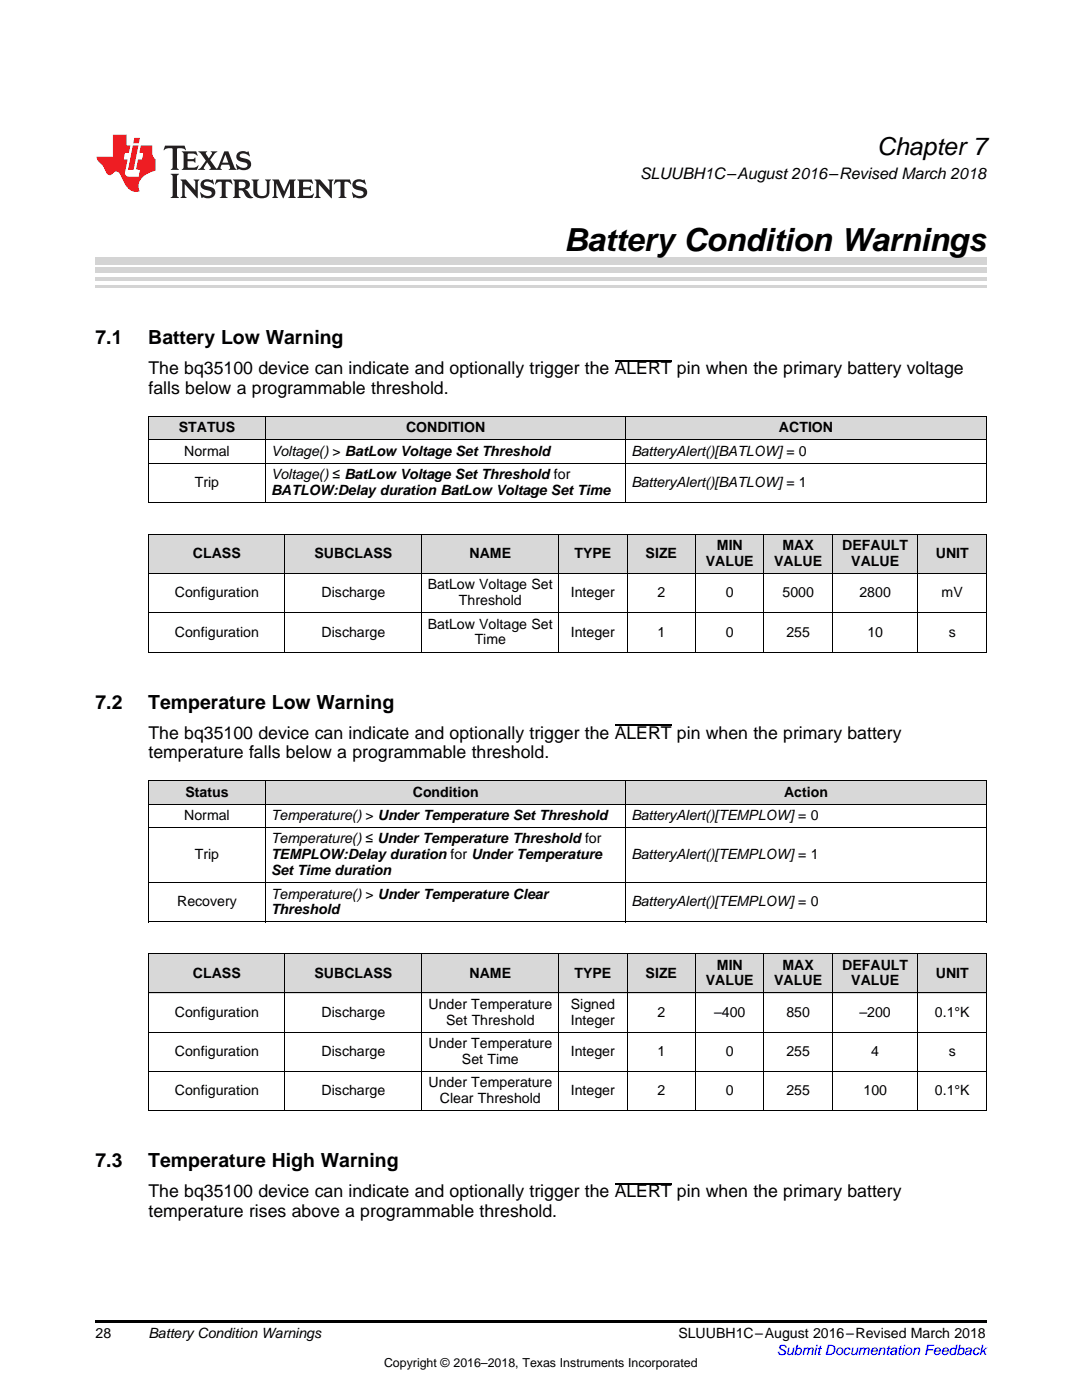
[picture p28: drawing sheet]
<svg xmlns="http://www.w3.org/2000/svg" width="216mm" height="279mm" viewBox="0 0 216 279" stroke-linecap="round" stroke-linejoin="round" font-family="sans-serif">
<defs><g id="words">
<text font-size="6.3" x="112.6" y="50.2">Battery Condition Warnings</text>
<text font-size="4.9" x="175" y="30.9">Chapter 7</text>
<g font-size="3.9">
<text x="19" y="68.7">7.1</text>
<text x="29.6" y="68.7">Battery Low Warning</text>
<text x="19" y="141.4">7.2</text>
<text x="29.6" y="141.4">Temperature Low Warning</text>
<text x="19" y="233">7.3</text>
<text x="29.6" y="233">Temperature High Warning</text>
</g>
<g font-size="3.5">
<text x="29.6" y="74.7">The bq35100 device can indicate and optionally trigger the ALERT pin when the primary battery voltage</text>
<text x="29.6" y="78.6">falls below a programmable threshold.</text>
<text x="29.6" y="147.4">The bq35100 device can indicate and optionally trigger the ALERT pin when the primary battery</text>
<text x="29.6" y="151.3">temperature falls below a programmable threshold.</text>
<text x="29.6" y="239">The bq35100 device can indicate and optionally trigger the ALERT pin when the primary battery</text>
<text x="29.6" y="242.9">temperature rises above a programmable threshold.</text>
</g>
<text font-size="3.2" x="127.7" y="35.7">SLUUBH1C–August 2016–Revised March 2018</text>
<g font-size="2.8">
<text x="35.7" y="86.3">STATUS</text>
<text x="81" y="86.3">CONDITION</text>
<text x="155.4" y="86.3">ACTION</text>
<text x="36.8" y="90.9">Normal</text>
<text x="54.1" y="90.9">Voltage() &gt; BatLow Voltage Set Threshold</text>
<text x="54.1" y="95.6">Voltage() ≤ BatLow Voltage Set Threshold for</text>
<text x="126" y="90.9">BatteryAlert()[BATLOW] = 0</text>
<text x="38.9" y="97.2">Trip</text>
<text x="54.1" y="98.8">BATLOW:Delay duration BatLow Voltage Set Time</text>
<text x="126" y="97.2">BatteryAlert()[BATLOW] = 1</text>
<text x="38.5" y="111.4">CLASS</text>
<text x="62.8" y="111.4">SUBCLASS</text>
<text x="93.7" y="111.4">NAME</text>
<text x="114.6" y="111.4">TYPE</text>
<text x="128.8" y="111.4">SIZE</text>
<text x="140.8" y="113">VALUE</text>
<text x="143.1" y="109.8">MIN</text>
<text x="154.5" y="113">VALUE</text>
<text x="156.1" y="109.8">MAX</text>
<text x="168.1" y="109.8">DEFAULT</text>
<text x="169.9" y="113">VALUE</text>
<text x="186.7" y="111.4">UNIT</text>
<text x="34.9" y="119.2">Configuration</text>
<text x="64.2" y="119.2">Discharge</text>
<text x="85.4" y="117.6">BatLow Voltage Set</text>
<text x="113.9" y="119.2">Integer</text>
<text x="131.2" y="119.2">2</text>
<text x="144.9" y="119.2">0</text>
<text x="156.1" y="119.2">5000</text>
<text x="171.5" y="119.2">2800</text>
<text x="187.9" y="119.2">mV</text>
<text x="85.4" y="125.4">BatLow Voltage Set</text>
<text x="91.6" y="120.8">Threshold</text>
<text x="34.9" y="127">Configuration</text>
<text x="64.2" y="127">Discharge</text>
<text x="94.7" y="128.6">Time</text>
<text x="113.9" y="127">Integer</text>
<text x="131.2" y="127">1</text>
<text x="144.9" y="127">0</text>
<text x="156.9" y="127">255</text>
<text x="173.1" y="127">10</text>
<text x="189.3" y="127">s</text>
<text x="37" y="159">Status</text>
<text x="82.4" y="159">Condition</text>
<text x="156.5" y="159">Action</text>
<text x="36.8" y="163.7">Normal</text>
<text x="54.1" y="163.7">Temperature() &gt; Under Temperature Set Threshold</text>
<text x="126" y="163.7">BatteryAlert()[TEMPLOW] = 0</text>
<text x="38.9" y="171.5">Trip</text>
<text x="54.1" y="168.3">Temperature() ≤ Under Temperature Threshold for</text>
<text x="54.1" y="171.5">TEMPLOW:Delay duration for Under Temperature</text>
<text x="126" y="171.5">BatteryAlert()[TEMPLOW] = 1</text>
<text x="54.1" y="174.7">Set Time duration</text>
<text x="54.1" y="179.3">Temperature() &gt; Under Temperature Clear</text>
<text x="35.3" y="180.9">Recovery</text>
<text x="54.1" y="182.5">Threshold</text>
<text x="126" y="180.9">BatteryAlert()[TEMPLOW] = 0</text>
<text x="38.5" y="195.1">CLASS</text>
<text x="62.8" y="195.1">SUBCLASS</text>
<text x="93.7" y="195.1">NAME</text>
<text x="114.6" y="195.1">TYPE</text>
<text x="128.8" y="195.1">SIZE</text>
<text x="140.8" y="196.7">VALUE</text>
<text x="143.1" y="193.5">MIN</text>
<text x="154.5" y="196.7">VALUE</text>
<text x="156.1" y="193.5">MAX</text>
<text x="168.1" y="193.5">DEFAULT</text>
<text x="169.9" y="196.7">VALUE</text>
<text x="186.7" y="195.1">UNIT</text>
<text x="34.9" y="202.9">Configuration</text>
<text x="64.2" y="202.9">Discharge</text>
<text x="85.5" y="201.3">Under Temperature</text>
<text x="113.9" y="201.3">Signed</text>
<text x="131.2" y="202.9">2</text>
<text x="142.5" y="202.9">–400</text>
<text x="156.9" y="202.9">850</text>
<text x="171.5" y="202.9">–200</text>
<text x="186.5" y="202.9">0.1°K</text>
<text x="85.5" y="209.2">Under Temperature</text>
<text x="89" y="204.5">Set Threshold</text>
<text x="113.9" y="204.5">Integer</text>
<text x="34.9" y="210.7">Configuration</text>
<text x="64.2" y="210.7">Discharge</text>
<text x="92.2" y="212.3">Set Time</text>
<text x="113.9" y="210.7">Integer</text>
<text x="131.2" y="210.7">1</text>
<text x="144.9" y="210.7">0</text>
<text x="156.9" y="210.7">255</text>
<text x="173.8" y="210.7">4</text>
<text x="189.3" y="210.7">s</text>
<text x="34.9" y="218.6">Configuration</text>
<text x="64.2" y="218.6">Discharge</text>
<text x="85.5" y="217">Under Temperature</text>
<text x="87.8" y="220.2">Clear Threshold</text>
<text x="113.9" y="218.6">Integer</text>
<text x="131.2" y="218.6">2</text>
<text x="144.9" y="218.6">0</text>
<text x="156.9" y="218.6">255</text>
<text x="172.3" y="218.6">100</text>
<text x="186.5" y="218.6">0.1°K</text>
<text x="19" y="267">28</text>
<text x="29.6" y="267.1">Battery Condition Warnings</text>
<text x="135.4" y="267.1">SLUUBH1C–August 2016–Revised March 2018</text>
</g>
<text font-size="2.8" fill="#00f" x="155" y="270.4">Submit Documentation Feedback</text>
<text font-size="2.5" x="76.6" y="272.7">Copyright © 2016–2018, Texas Instruments Incorporated</text>
</g></defs>
<g fill="#d8d8d8">
<path d="M29.6 190.4h27.3v7.8h-27.3z"/>
<path d="M56.9 190.4h27.3v7.8h-27.3z"/>
<path d="M84.2 190.4h27.3v7.8h-27.3z"/>
<path d="M111.5 190.4h13.7v7.8h-13.7z"/>
<path d="M125.2 190.4h13.6v7.8h-13.6z"/>
<path d="M138.8 190.4h13.7v7.8h-13.7z"/>
<path d="M152.5 190.4h13.6v7.8h-13.6z"/>
<path d="M166.1 190.4h17.1v7.8h-17.1z"/>
<path d="M183.2 190.4h13.6v7.8h-13.6z"/>
<path d="M29.6 155.9h23.4v4.6h-23.4z"/>
<path d="M53 155.9h71.9v4.6h-71.9z"/>
<path d="M124.9 155.9h71.9v4.6h-71.9z"/>
<path d="M29.6 106.7h27.3v7.8h-27.3z"/>
<path d="M56.9 106.7h27.3v7.8h-27.3z"/>
<path d="M84.2 106.7h27.3v7.8h-27.3z"/>
<path d="M111.5 106.7h13.7v7.8h-13.7z"/>
<path d="M125.2 106.7h13.6v7.8h-13.6z"/>
<path d="M138.8 106.7h13.7v7.8h-13.7z"/>
<path d="M152.5 106.7h13.6v7.8h-13.6z"/>
<path d="M166.1 106.7h17.1v7.8h-17.1z"/>
<path d="M183.2 106.7h13.6v7.8h-13.6z"/>
<path d="M29.6 83.2h23.4v4.6h-23.4z"/>
<path d="M53 83.2h71.9v4.6h-71.9z"/>
<path d="M124.9 83.2h71.9v4.6h-71.9z"/>
</g>
<path d="M19 263.5h177.8v.6h-177.8z" fill="#000"/>
<g fill="none" stroke="#000" stroke-width=".2">
<path d="M29.6 92.4h167.2M29.6 87.8h167.2M29.6 83.1h167.2M29.7 83.2v17.1M53 83.2v17.1M124.9 83.2v17.1M196.8 83.2v17.1M29.6 114.5h167.2M29.6 106.6h167.2M29.6 100.3h167.2M29.7 106.7v23.5M56.9 106.7v23.5"/>
<path d="M84.2 106.7v23.5M111.5 106.7v23.5M125.1 106.7v23.5M138.8 106.7v23.5M152.4 106.7v23.5M166.1 106.7v23.5M183.1 106.7v23.5M196.8 106.7v23.5M29.6 130.1h167.2M29.6 122.3h167.2M29.6 155.8h167.2M29.7 155.9v28.1"/>
<path d="M53 155.9v28.1M124.9 155.9v28.1M196.8 155.9v28.1M29.6 176.2h167.2M29.6 165.2h167.2M29.6 160.5h167.2M29.6 198.2h167.2M29.6 190.3h167.2M29.6 184h167.2M29.7 190.4v31.3M56.9 190.4v31.3M84.2 190.4v31.3"/>
<path d="M111.5 190.4v31.3M125.1 190.4v31.3M138.8 190.4v31.3M152.4 190.4v31.3M166.1 190.4v31.3M183.1 190.4v31.3M196.8 190.4v31.3M29.6 213.8h167.2M29.6 206h167.2M29.6 221.7h167.2"/>
</g>
<path d="M19 57.2h177.8" fill="none" stroke="#d4d4d4" stroke-width=".42"/>
<g fill="#d4d4d4">
<path d="M19 55.2h177.8v.8h-177.8z"/>
<path d="M19 53.4h177.8v1.1h-177.8z"/>
<path d="M19 51.3h177.8v1.4h-177.8z"/>
</g>
<path d="M32.9 29.1l-.3 .9h.1a1.64 1.64 0 0 1 1.7-.3l.1 3.6-.4 .6h1.6l-.4-.6v-3.5v-.1l.4-.1a1.36 1.36 0 0 1 1.3 .4h.1l-.3-.9zM36.3 30.2l.3 .3v.3v2.5v.3l-.3 .3h3l.3-.9h-.1a1.87 1.87 0 0 1-2 .4l-.1-1.2h1.2l.4 .3v-1.1l-.4 .3-1.2 .1 .1-1.1 .2-.1a1.66 1.66 0 0 1 1.7 .5l.1-.1-.3-.8zM39.6 30.2l1.5 1.9-.9 1.2-.7 .6h1.4l-.3-.3 .7-1.2 .8 1.2-.3 .3h2.5l-.3-.3 .2-.7h1.5l.2 .6-.3 .4h1.6l-.4-.5-1.2-3.2h-.8l-1.2 2.9-.4 .6-1.3-1.8 .9-1.1 .6-.6h-1.4l.3 .3-.6 1.1-.6-1 .2-.4zM45 30.8l.6 1.7h-1.2zM47.4 30.6a1.04 1.04 0 0 0-.2 1.1 1.04 1.04 0 0 0 1 .6l1 .2a.5 .5 0 0 1 .2 .6 .5 .5 0 0 1-.5 .4 1.76 1.76 0 0 1-1.7-.8l-.1 .1 .3 1.1 .2-.1a2.54 2.54 0 0 0 2.2-.3 1.12 1.12 0 0 0 .2-1.2 1.12 1.12 0 0 0-1-.6l-1-.3a.4 .4 0 0 1-.2-.4 .4 .4 0 0 1 .4-.3 1.6 1.6 0 0 1 1.6 .5h.1l-.3-1-.3 .2-.2-.1a1.62 1.62 0 0 0-1.7 .3zM34.1 34.7l.3 .3 .1 .3v3.6l-.1 .3-.3 .3h1.6l-.3-.3-.1-.3v-3.6l.1-.3 .3-.3zM36 35.8l.4 .6v2.5l-.1 .3-.3 .3h1.2l-.3-.6v-2.1l2.6 2.8v-3.2l.3-.6h-1.2l.3 .4 .1 1.7-1.9-2.1zM40.3 36.2a1.04 1.04 0 0 0-.2 1.1 1.04 1.04 0 0 0 .9 .6l1 .3a.5 .5 0 0 1 .2 .5 .5 .5 0 0 1-.4 .4 1.76 1.76 0 0 1-1.8-.7h-.1l.3 1.1 .2-.1a2.55 2.55 0 0 0 2.3-.3 1.12 1.12 0 0 0 .2-1.2 1.12 1.12 0 0 0-1-.6l-1-.3a.41 .41 0 0 1-.2-.4 .41 .41 0 0 1 .4-.3 1.6 1.6 0 0 1 1.5 .5h.1l-.3-1-.2 .2-.2-.1a1.64 1.64 0 0 0-1.7 .3zM43.2 35.8l-.3 1h.1a.95 .95 0 0 1 1.2-.5v2.6v.3l-.4 .3h1.6l-.3-.3-.1-.3v-2.4l.3-.2a1.02 1.02 0 0 1 1 .5h.1l-.3-1zM46.5 35.8l.3 .4v.2v2.5v.3l-.3 .3h1.5l-.3-.3-.1-1.2a.9 .9 0 0 1 1.2 .8 1.07 1.07 0 0 0 1.7 .6 1.97 1.97 0 0 1-1.1-1.3l-.5-.3a.98 .98 0 0 0 1-1 .98 .98 0 0 0-1-.9zM47.7 36.3h.2a.81 .81 0 0 1 1.1 .6 .64 .64 0 0 1-.7 .7h-.7zM50.2 35.8l.3 .4 .1 .2v1.9a1.59 1.59 0 0 0 2.1 1.2 1.15 1.15 0 0 0 1.1-1.2v-2.1l.3-.4h-1.2l.3 .6v1.9a.97 .97 0 0 1-.7 .9 .97 .97 0 0 1-1.1-.6l-.1-2.2 .1-.2 .3-.4zM54.3 35.8l.3 .4 .1 .2v2.5l-.4 .6h1.2l-.4-.6v-2.3l1.4 3 1.4-3v2.3l-.4 .6h1.5l-.3-.3v-.3v-2.5v-.2l.3-.4h-1.3l-1 2.4-1.1-2.4zM59.3 35.8l.3 .4 .1 .2v2.5l-.1 .3-.3 .3h3l.4-.8-.1-.1a1.88 1.88 0 0 1-2.1 .4v-1.2h1.2l.3 .3v-1l-.3 .2-1.2 .1v-1l.3-.1a1.66 1.66 0 0 1 1.6 .4h.1l-.3-.9zM62.8 35.8l.3 .6v2.5v.3l-.3 .3h1.2l-.4-.6v-2.1l2.6 2.8v-3.2l.3-.6h-1.1l.3 .4v1.7l-1.8-2.1zM66.9 35.8l-.3 1h.1a.95 .95 0 0 1 1.2-.5v2.6v.3l-.4 .3h1.6l-.3-.3-.1-.3v-2.4l.3-.2a1.02 1.02 0 0 1 1 .5h.1l-.3-1zM70.6 36.2a1.04 1.04 0 0 0-.2 1.1 1.04 1.04 0 0 0 .9 .6l1 .3a.5 .5 0 0 1 .2 .5 .5 .5 0 0 1-.4 .4 1.75 1.75 0 0 1-1.8-.7h-.1l.3 1.1 .2-.1a2.56 2.56 0 0 0 2.3-.3 1.12 1.12 0 0 0 .2-1.2 1.12 1.12 0 0 0-1-.6l-1-.3a.4 .4 0 0 1-.2-.4 .4 .4 0 0 1 .4-.3 1.6 1.6 0 0 1 1.5 .5h.1l-.3-1-.2 .2-.2-.1a1.64 1.64 0 0 0-1.7 .3z" fill="#231f20"/>
<path d="M22.5 26.9v4.4h-3.2a2.57 2.57 0 0 0 1.2 1.7l.4 .8a1.22 1.22 0 0 0 1.3 1.1l.2-.2a.9 .9 0 0 1 1-.5 .9 .9 0 0 1 .7 .9l.5 1.1a2.58 2.58 0 0 0 3.3 1.9 2.35 2.35 0 0 1 .9-3.1l1.1-.6 1.1-.3v-2.3a1.45 1.45 0 0 1-.6-1.3v-1.5h-2.3l-.3 1.5h.8l-.2 1.3h-.9l-.3 1.6 .1 .4 .7 .1-.3 1.4h-1.1a1.52 1.52 0 0 1-1.7-.6l.6-2.9h-.8l.2-1.3h.8l.3-1.5h-.7v-2.1zM26.5 29l-1 4.9h1.2l.9-4.9zM26.8 27.5l-.2 1.1h1.1l.2-1.1z" fill="#ee1d23"/>
<path d="M122.7 71.9h11.3M122.7 144.7h11.3M122.7 236.2h11.3" fill="none" stroke="#000" stroke-width=".25"/>
<use href="#words"/>
</svg>
